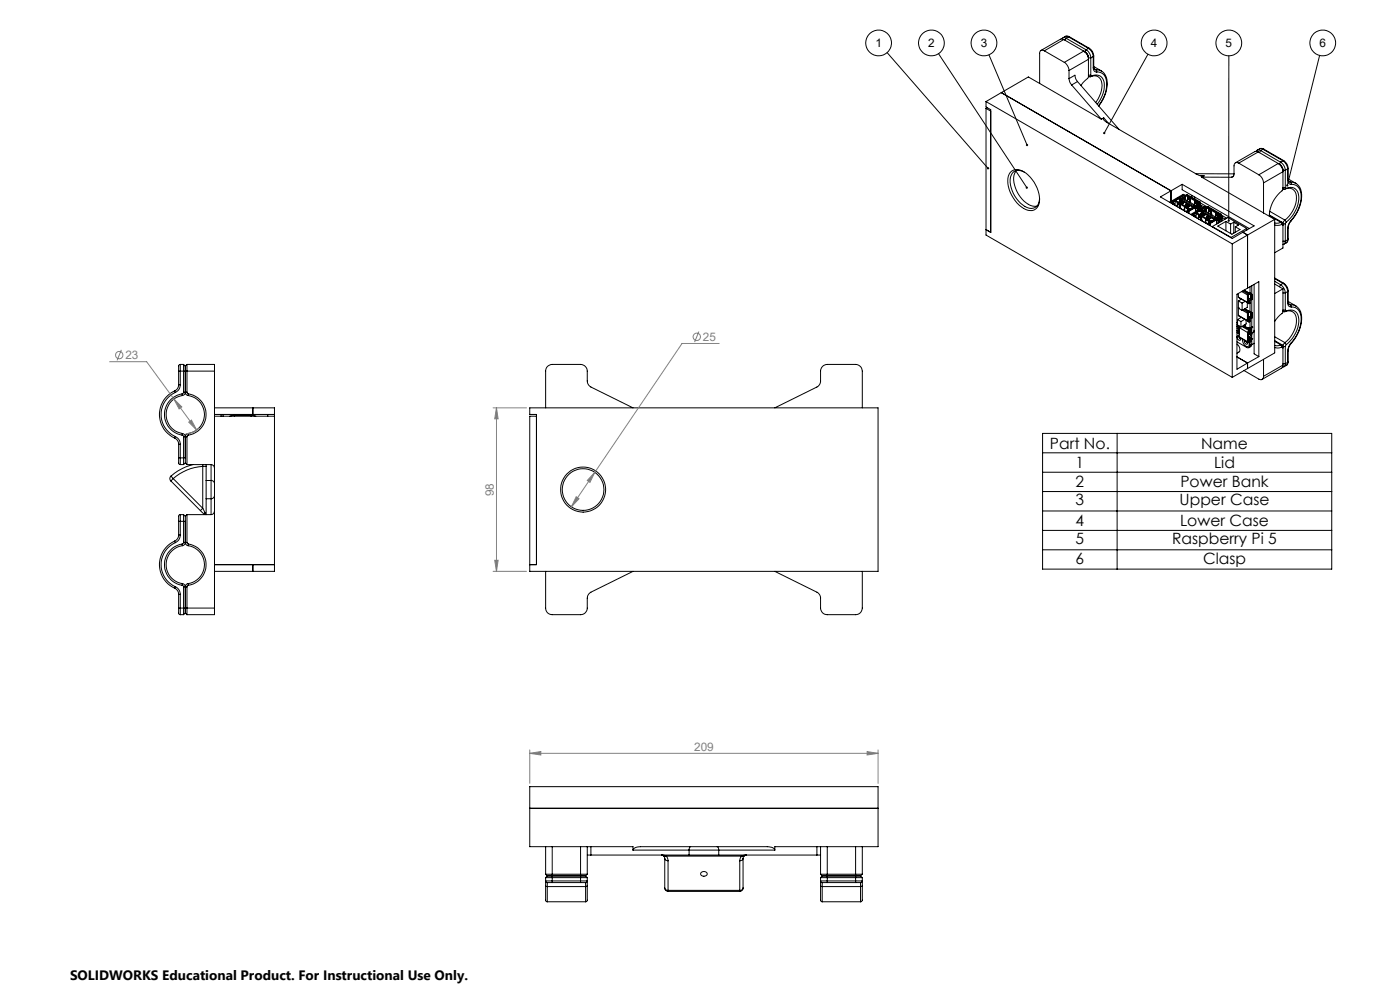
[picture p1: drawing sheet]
<svg xmlns="http://www.w3.org/2000/svg" width="420mm" height="297mm" viewBox="0 0 420 297" stroke-linecap="round" stroke-linejoin="round" font-family="sans-serif">
<defs><g id="words">
<g font-size="4.7">
<text x="315" y="134.5">Part No.</text>
<text x="360.3" y="134.5">Name</text>
<text x="322.7" y="140.3">1</text>
<text x="364.2" y="140.3">Lid</text>
<text x="322.7" y="146.1">2</text>
<text x="354.1" y="146.1">Power Bank</text>
<text x="322.7" y="151.5">3</text>
<text x="353.9" y="151.5">Upper Case</text>
<text x="322.7" y="157.7">4</text>
<text x="354" y="157.7">Lower Case</text>
<text x="322.7" y="163.1">5</text>
<text x="351.7" y="163.1">Raspberry Pi 5</text>
<text x="322.7" y="168.9">6</text>
<text x="360.9" y="168.9">Clasp</text>
</g>
<text font-size="4.1" x="21" y="293.7">SOLIDWORKS Educational Product. For Instructional Use Only.</text>
<g font-size="3.5">
<text x="262.6" y="14">1</text>
<text x="278.5" y="14">2</text>
<text x="294.2" y="14">3</text>
<text x="345.3" y="14">4</text>
<text x="367.7" y="14">5</text>
<text x="395.9" y="14">6</text>
</g>
<g font-size="3.5" fill="#808080">
<text x="37.6" y="107.6">23</text>
<text x="210.9" y="102.1">25</text>
<text x="148.2" y="148.7" transform="rotate(-90 148.2 148.7)">98</text>
<text x="208.3" y="225">209</text>
</g>
</g></defs>
<g fill="none" stroke="#000" stroke-width=".3">
<path d="M266.1 15.8l30.3 34.6M281.6 16.1l26.4 40.1M296.7 16.4l11.4 27.1M313.3 15.2a.85 .85 0 0 0-1-.1 .85 .85 0 0 0-.4 .9v9M313.3 15.2l6 3.5M319.1 11.8l-1-.1-5.8 3.4M319.1 11.8l-5.8 3.4M319.1 11.8l6 3.5M319.3 18.7a3.2 3.2 0 0 1 1.4 2.4M319.5 10.9l1.3 .1M319.5 10.9l1 .1M319.5 10.9l-.7 .5"/>
<path d="M319.8 11.5l-.7-.2-.5 .4M319.8 11.5l6 3.4M319.8 11.5l-.3 .6M320.5 11l-.7 .5M320.5 11l6 3.5M320.8 11h-.3M320.8 11l6 3.5M325.1 15.3a2.97 2.97 0 0 1 1.4 2.5l-5.8 3.3M325.1 15.3l-5.8 3.4M325.1 15.3l.4 .2M325.5 15.5a2.23 2.23 0 0 1 1 1.9M325.8 14.9a2.97 2.97 0 0 1 1.4 2.5"/>
<path d="M325.8 14.9l-.3 .6M326.5 14.5a3.1 3.1 0 0 1 1.5 2.5M326.5 17.4v5.7l-2.2 2.5M326.5 14.5h.3M326.5 17.4h.7M326.5 14.5l-.7 .4M326.8 14.5l1 1.1 .3 1.2M327.2 17.4v5.1M328 17l-.8 .4M328 17v3.3M328.1 16.8l-.1 .2M328.1 16.8v3.3"/>
<path d="M328.1 19.9l2.3 1.4M344.4 16.3l-13.1 23.6M368.7 16.7l-.1 49.4M395.9 16.6l-9.7 39M295.8 30.4v1.7l1.4 .8v36.7l-1.4-.8M295.8 32.5v37.9l73.9 42.7M295.8 32.5l1.4 .8M295.8 30.4l73.9 42.7M296.2 32.3l-.4 .2M300.4 27.8l50.9 29.4v3.2M300.4 27.8l-4.6 2.6M311.9 25l-3.4-1.9-8.1 4.7"/>
<path d="M311.9 25l18.5 10.7M320.7 23.6l.2 .9 .6 1M320.7 23.6l1.8-1.1 .2 1 .6 .9M320.7 21.1v2.5M321.5 25.5l8.9 10.2M323.3 24.4l-1.8 1.1M323.3 24.4l12.4 14.4M326.5 22.9l.2 .1M327.2 23a2.39 2.39 0 0 1 2.5 .2 2.39 2.39 0 0 1 .9 2.4l-.4 2.4-1.5 2.7M327.2 22.5l.4 .3M327.2 22.5h-.7a.44 .44 0 0 0 .7 .5M327.6 22.8a2.69 2.69 0 0 1 2.9 .3 2.69 2.69 0 0 1 .8 2.9l-.6 2.5-1.5 2.8"/>
<path d="M327.6 22.8l-.4 .2M328 20.3a1.06 1.06 0 0 0 1 1.3M328.1 20.1l.2 .6 .5 .2M328.1 20.1l-.1 .2M328.2 20.6l.6 .3M328.8 20.9l.2 .7M328.8 20.9l1.6 .4M329 21.6a3 3 0 0 1 3 3.6 11 11 0 0 1-2.4 6.5M330.4 21.3a4.5 4.5 0 0 1 1.7 4.9l-.8 2.7-1.7 2.9M331.1 35.3a.81 .81 0 0 0 .7 1.2l27.1 15.7 1.5 .5h.8M331.1 35.3l-.7 .4M331.1 35.3l1.5 1.7"/>
<path d="M303.1 51.7a3.3 3.3 0 0 1 4.7 .2 10 10 0 0 1 3.9 9.3 2.78 2.78 0 0 1-4.6 1.3 10.1 10.1 0 0 1-4.6-9.7zM304.9 51.1a5.1 5.1 0 0 0-.2 5.4 7.6 7.6 0 0 0 5.7 5.3h.7M307.3 51.6a2.61 2.61 0 0 0-2.9-.3 2.61 2.61 0 0 0-1.4 2.5 9.2 9.2 0 0 0 5.8 8.6 2.54 2.54 0 0 0 3.1-2.9M353.6 59.5l4.5 2.6-1 .5M353.6 59.5l-.9 .6M353.7 59.5h.1M354.2 59.7h.1M354.3 59.7l-.2 .1M354.3 59.7h.1M354.3 59.7v.2M354.5 59.6l-.2 .3-.1-.2M354.5 59.6l3.6 2.1"/>
<path d="M354.5 59.6l.4-.2 3.5 2.1M354.6 55.2l-6.5 3.8 21.6 12.5 3.2-1.9M354.6 55.2l21.6 12.5-3.3 1.9M354.6 55.2v1.7l20.2 11.6M355 59.3h.1M355 59.3l-.7 .4M355.1 59.2l-.1 .1M355.1 59.2v.3M355.1 59.2l-.1 .3v-.2M355.2 58.4l.1 .2M355.2 58.4l-.2-.2-4.1 2.4M355.2 58.4l-4.1 2.3"/>
<path d="M355.3 58.6h.4M355.3 58.6l.2 .1M355.3 58.6l-1.6 .9M355.5 58.7h.1M355.5 58.7v1.1M355.6 58.7v1.1M355.7 58.6l-.1 .1M355.7 58.6l4 2.3M355.9 58.4l-.2 .2M355.9 58.4l.3-.1 3.8 2.3M355.9 58.4l4 2.3M356.3 59.2l-.1 .9 .2-.5"/>
<path d="M356.3 59.7h.1M356.3 59.5h.2M356.4 59.1l.6 .4 .2 1.2M356.4 59.1l-.1 .1M356.4 59.3l.6 .3M356.4 59.1l-.1 .8M356.5 59.5l.5 .3M356.6 59.5l-.2 .1M356.6 59.5l.4 .3M356.9 59.7v.2M356.9 59.9l-.1 .6M356.9 59.9h.1"/>
<path d="M357 59.8v.1M357 59.9h.1M357 59.9l-.1 .7M357.6 58.6v.6M358.4 59.1v.6M358.7 52.1h11.5M360.2 52.7h1M360.5 53.1l21.9 12.7M360.5 53.1h8.9M361.2 52.7l-.7 .4M370.1 52.8l-.7 .3M370.2 52.1a.81 .81 0 0 1-.8 1"/>
<path d="M371.6 48.9a.86 .86 0 0 0-1-.1 .86 .86 0 0 0-.4 .9v2.4M371.6 48.9l6 3.5M377.5 45.5l-.6-.2-.5 .1-5.8 3.4M377.5 45.5l-5.9 3.4M377.5 45.5l6 3.5M377.6 52.4a3.1 3.1 0 0 1 1.5 2.4M377.9 44.6l.6-.1 .6 .2M377.9 44.6l.4-.1 .6 .2M377.9 44.6l-.7 .4M378.2 45.1l-.8-.2-.5 .4M378.2 45.1l6 3.5M378.2 45.1l-.4 .7"/>
<path d="M378.9 44.7l6 3.5M378.9 44.7l-.7 .4M379.1 54.8v9M379.1 44.7h-.2M379.1 44.7l6 3.5M383.5 49a3.2 3.2 0 0 1 1.4 2.5l-5.8 3.3M383.5 49l-5.9 3.4M383.5 49l.3 .2M383.8 49.2a2.33 2.33 0 0 1 1.1 1.8M384.2 48.6a3.1 3.1 0 0 1 1.4 2.4M384.2 48.6l-.4 .6M384.9 48.2a3.2 3.2 0 0 1 1.4 2.4"/>
<path d="M384.9 51l-.1 5.8a12.1 12.1 0 0 0-4 8M384.9 56.5l.2 .2M384.9 51h.7M384.9 48.2l-.7 .4M385.1 48.2l1.1 1.1 .2 1.1M385.1 48.2h-.2M385.5 56.7a2.39 2.39 0 0 1 2.6 .2 2.39 2.39 0 0 1 .8 2.4 9 9 0 0 1-3.4 6.7M385.6 56.2l.3 .2M385.6 56.2h-.7a.4 .4 0 0 0 .1 .4 .4 .4 0 0 0 .5 .1M385.6 51v5.2M385.9 56.4a2.53 2.53 0 0 1 3.7 2.5 9.8 9.8 0 0 1-3.7 7.6M385.9 56.4l-.4 .3"/>
<path d="M386.3 54a1.06 1.06 0 0 0 1.1 1.2M386.3 50.6l-.7 .4M386.3 50.6v3.4M386.4 53.8l.2 .6 .5 .2M386.4 50.4l-.1 .2M386.4 53.8l-.1 .2M386.4 50.4v3.4M386.4 53.6l2.4 1.4M386.5 54.3l.6 .3M387.1 54.6a3.3 3.3 0 0 1 3.4 3.6 11.6 11.6 0 0 1-3.1 8M387.1 54.6l.3 .6M387.4 55.2a3.1 3.1 0 0 1 2.9 3.7 11.4 11.4 0 0 1-2.9 7.1"/>
<path d="M351.9 61.2h.1M352 61h.1M352 61l-.2 .1M352 61v.2M352.1 61h-.1M352.1 61v.3M352.1 61l-.1 .2M352.5 60.2v.1M352.5 60.3v1.2M352.5 60.3l4.3 2.5M352.5 60.2l-1.1 .7M352.7 60.1l-.2 .1"/>
<path d="M352.7 60.1l4.4 2.5M353.2 61l.2-.1 .7 .6 .1 1M353.2 61l-.1 .9 .5-.6M353.3 60.9v.1M353.3 61h-.1M353.3 61v.6M353.5 61.3h.1M353.6 61.3h.1M353.6 61.3l.2 .2M353.6 61.1v.2M353.7 61.3h-.1M353.7 61.3l.2 .2"/>
<path d="M353.8 60.3h.1M353.8 60.3l.2 .2M353.8 60.3l.7 .3M353.8 61.5l.1 .3M353.8 61.5h.1M353.9 61.5l.1 .3M353.9 61.8l-.1 .5M353.9 61.8h.1M354 60.5l.7 .3M354 60.5l.5 .2M354 61.8l-.1 .5M354.2 60.1h.1"/>
<path d="M354.2 62l-.1 .5M354.2 60.1l-.4 .2M354.2 60.1l.6 .3M354.3 60.6v.1M354.4 60.7h.1M354.5 60.7l.4 .2M354.5 60.6l.3 .1M354.5 60.7v.1M354.5 60.7h.1M354.8 60.7l.1 .1M354.8 60.4l.3 .1M354.8 60.4l-.3 .2"/>
<path d="M354.9 60.8v.1M355.1 60.5l-.3 .2M355.1 60.5l.1 .1M355.2 60.6l-.3 .2M355.2 60.6l-.3 .3M355.3 62.3l.1-.2 .7 .4 .2 .6M355.3 62.3l-.1 .8M355.4 62.9v.3M355.4 63.2h.1M355.4 62.1v.1M355.4 62.2l-.1 .1M355.4 62.2v.9"/>
<path d="M355.6 61.2l.7 .7M355.6 61.2l.2 .1M355.7 61.4l.8 .6M355.8 61.3l.2 .1M355.8 61.5h-.1M356 61.4l.5 .5M356.2 61.1l.1 .1M356.2 61.1l-.4 .2M356.2 61.1l-.6 .1M356.3 61.2l-.3 .2M356.3 61.2l.6 .5M356.5 63.6v.1"/>
<path d="M356.5 63.7h-.2M356.5 63.7l-.1 .1M356.5 61.9v.1M356.6 63.5l-.1 .3M356.6 63.5l.1 .1M356.7 63.6h-.2M356.7 63.6v.3M356.9 61.7h.1M356.9 61.7l-.4 .3M356.9 61.7l-.4 .2M356.9 60.4l.3 .2M357 60.1h.1"/>
<path d="M357.1 62.6l-.1 .1M358.1 61.7v.4M358.2 64.8h.1M358.2 64.8l3.6 2M358.3 64.7h.1M358.3 64.7l-.2 .1M358.4 60.4h.1M358.4 60.4l-.1 1 .4-.6M358.4 61.5l-.3 .2M358.4 61.5l.3 .2M358.5 60.9v.1M358.5 60.4l.7 .3v.7l-.1-.1"/>
<path d="M358.5 64.6l-.2 .1M358.5 60.7l.1 .1M358.5 64.6v.3M358.5 64.6l-.2 .3v-.2M358.5 60.5l.7 .4M358.5 60.4l-.1 .7M358.7 60.7l.1 .1M358.7 62.3l-.1 .3M358.7 60.8l.3 .2M358.7 62.3h.1M358.8 62.3l-.2 .1 .1 1M358.8 62.3h.1"/>
<path d="M358.8 60.8l.3 .2M358.8 62.3l-.1 .8M358.8 64v1.2M358.8 64l4.3 2.5M358.9 63.9l-.1 .1M358.9 63.9l-1.2 .7M359 63.7l-.1 .2M359 63.7l4.4 2.7M359 61l.1 .1M359 61h.1M359.1 61.1l-.2 .5M359.1 61.1h.1"/>
<path d="M359.1 61l.1 .1M359.2 61.1l-.1 .4M359.2 61.1h.1M359.2 62.8h.2M359.3 62.5v.1M359.3 62.6h.1M359.3 62.6l.1 .2M359.4 62.4v.4M359.5 61.9h.1M359.5 61.9l-.7 .4M359.5 61.9l-.4 1.2M359.6 64.7l.1-.1 .7 .4 .1 1.2"/>
<path d="M359.6 64.7l-.1 .8M359.7 61.8l-.2 .1M359.7 64.6h.1M359.7 61.8l-.1 1.1M359.7 61.8l-.2 1.2M359.7 64.6l-.1 .1M359.7 64.6l-.1 .6M359.7 61.1h.1M359.7 60.9v.2M359.8 61l.3 .2M359.8 64.9h.2M359.8 61l-.1 .1"/>
<path d="M359.9 60.7l-.2 .2M359.9 61.1l-4.2 2.3M359.9 64.9l-.2 .1-.2 .5M359.9 64.9h.1M359.9 61.1l.2 .1M359.9 64.9l.3 .2M359.9 61.1l-4.1 2.3M359.9 63.2l4.5 2.5v-.4M359.9 63.2l4.4 2.6M359.9 63.2l-.9 .5M360 60.7l-.2 .3M360 64.7v.2"/>
<path d="M360 60.6l-.1 .1M360 60.7l6.2 3.6M360 60.7h.1M360 60.6v.1M360 61.4v1.2M360 64.9l.3 .2M360.1 61.2h.1M360.1 61.9h.1M360.1 61.6l.2 .2M360.1 61.2l-4.1 2.4M360.1 61.2l-4 2.4M360.2 64h.1"/>
<path d="M360.2 64l.2 .2M360.2 64l.6 .2M360.2 65.1l.1 .3M360.2 65.1h.1M360.3 65.1l.1 .3M360.3 65.4l-.1 .5M360.3 65.4h.1M360.3 61.8l-.2 .1M360.3 61.8v.7M360.4 64.2l.7 .3M360.4 64.2l.4 .2M360.4 65.4l-.2 .6"/>
<path d="M360.5 63.8h.1M360.5 65.7v.4M360.5 63.8l-.3 .2M360.5 63.8l.7 .2M360.6 63.4h-.2M360.6 63.4h.1M360.6 64.3h.1M360.6 63.4v.1M360.7 64.3v.1M360.8 64.4l.3 .1M360.8 64.2l.3 .2M360.8 64.4l.1 .1"/>
<path d="M360.8 64.4h.1M360.9 63.3l3.5 2M360.9 63.3l-.3 .2v-.1M360.9 63.3l.3-.2 3.6 2M361 64.4l.1 .1M361.1 64.4h.1M361.1 64.5l.1 .1M361.1 62l-1-.6v1.2M361.2 64l.3 .2M361.2 64l-.4 .2M361.2 64.4v.2M361.3 63h.1"/>
<path d="M361.3 63l-.7 .4M361.5 64.2l-.4 .2M361.5 64.2l.1 .1M361.5 62.9l-.2 .1M361.5 62.9v.3M361.5 62.9l-.1 .2-.1-.1M361.5 62.1l.2 .2M361.5 62.1l-.2-.2-4.1 2.4M361.5 62.1l-4.1 2.3M361.6 64.3l-.4 .1M361.6 64.3l-.4 .3M361.7 65.9l.8 .3 .1 .6"/>
<path d="M361.7 62.3h.4M361.7 65.9l-.1 .9M361.7 62.3h.1M361.7 62.3l-1.7 .9M361.8 65.8v.1M361.8 66.8l-.1 .1M361.8 66.8v.1M361.8 65.9l-.1 .9v-.2M361.8 65.9h-.1M361.8 62.3h.1M361.8 62.3v1.1M361.9 62.3h.2"/>
<path d="M361.9 62.3v1.2M362 64.9l.7 .6M362 64.9l.1 .1M362.1 62.3l.4-.3 3.8 2.3M362.1 65l.8 .6M362.1 62.3l4 2.3M362.1 65l.2 .1M362.2 65.1l-.1 .1M362.3 65.1l.5 .4M362.5 64.8l.2 .1M362.5 64.8l-.5 .1M362.5 64.8l-.4 .2"/>
<path d="M362.7 62.8l-.2 1 .4-.6M362.7 64.9l-.4 .2M362.7 64.9l.5 .4M362.7 63.4h.1M362.7 63.1l.1 .1M362.7 62.8l.7 .3 .1 1.3M362.7 62.8h.1M362.7 62.9l.7 .4M362.8 62.8l-.2 .8M362.8 67.3h.1M362.8 67.3l-.1 .1M362.8 67.3v.2"/>
<path d="M362.8 65.5h.1M362.9 63.2h.1M362.9 65.5v.1M362.9 63.2l.3 .2M363 67.2l-.2 .1M363 67.2v.4M363 67.2l-.1 .3M363 63.2l.3 .2M363.2 65.3l-.4 .2M363.2 65.3v.1M363.2 63.4l.1 .1M363.2 65.4l-.3 .2"/>
<path d="M363.2 65.4l-.3 .1M363.2 65.4h.1M363.2 64.1l.3 .2M363.2 63.4h.1M363.3 63.5l.1 .1M363.3 63.4l-.1 .8 .1-.7M363.3 63.7l.2 .1M363.7 67.9l5.6 3.3M363.7 67.9l4.7-2.7 5.6 3.3M363.7 67.9v.1M364.3 65.8h.1M364.8 64h.1"/>
<path d="M364.8 65.1l-.4 .2M364.8 65.1l.2 .3M364.8 64l-.2 1 .3-.6M364.8 64.6h.1M364.8 64.4h.1M364.8 64l.7 .4 .1 .6h-.2M364.8 64.1l.7 .4M364.9 64l-.1 .8M364.9 64.4l.5 .2M365 64.4h.1M365.1 64.4h.1M365.1 66h-.2l.2 1.1"/>
<path d="M365.1 66h.1M365.1 66l-.1 .3M365.1 66l-.1 .8M365.1 64.4l.3 .2M365.4 64.6v.1M365.4 64.6h.1M365.4 64.7l-.1 .5M365.4 64.7l.1 .1M365.4 64.6l.1 .2M365.5 64.8l-.1 .4M365.5 64.8h.1M365.6 66.4h.2"/>
<path d="M365.7 66.2v.1M365.7 66.3h.1M365.7 66.3l.1 .1M365.7 66l.1 .4M365.7 66.3h-.1M365.8 65.6h.1M365.8 65.6l-.7 .4M365.8 65.6l-.4 1.3M366 65.5l-.2 .1M366 65.5l-.1 1.1M366 65.5l-.2 1.2M366.1 64.7h.1"/>
<path d="M366.1 64.6v.1M366.1 64.7l.1 .1M366.1 64.7l-4 2.4M366.2 64.7l.2 .1M366.2 64.7h-.1M366.2 64.3l-.1 .3M366.2 64.8l.3 .1M366.2 64.8l-4 2.3M366.3 64.4l-.1 .3M366.3 64.3v.1M366.3 64.3h-.1M366.3 64.4l1.7 1"/>
<path d="M366.4 64.2l-.1 .2M366.4 65v1.4M366.4 64.8h.1M366.4 65.5h.1M366.4 65.3l.2 .1M366.5 64.9l-.1 1.4M366.5 64.9l-4.1 2.3M366.6 65.4v.8M366.6 65.4l-.2 .1M367.5 65.7l-1-.7-4 2.3M367.8 66.4l-2.5 1.4 4.3 2.4 2.4-1.4-1.4-.8M367.8 66.4l1.4 .8"/>
<path d="M367.8 66.4v2.8M369.2 67.2v2.8M369.3 71.2v.1M369.7 73.1v40M370.1 66.6l1.4 .8-.9 .6M370.1 66.6l-.9 .6M370.1 66.6v3.3M370.6 68v1.6M372.9 69.6l1.4 .8v16M374 68.9h.1M374 68.5l-4.7 2.7M374 68.5v.4"/>
<path d="M380.8 64.2l.1 .7M380.8 64.4l3.9 2.2M380.9 64.7l3.4 1.9M380.9 63.3l4.6 2.7M382.4 65.8v40l-12.7 7.3M382.4 65.8l-12.7 7.3M384.3 66.6l-1.3 .3-.6-.1M384.3 66.6a.43 .43 0 0 1 .6 .5M384.3 66.6l.3 .7M384.6 67.3l-1.3 .3-.9-.2M384.6 67.3l.3 .2M384.9 67.1h.7"/>
<path d="M384.9 72.3h.7M384.9 67.1v7.2l-2.5 1.4M385.5 66l-.6 1.1M385.5 66l.4 .5M385.6 72.3l-.3 .8-.4 .2M385.6 67.1v5.2M385.9 72.8l-.7 .4M385.9 66.5l-.3 .6M386.3 71.9l-.4 .9M386.3 68.5v3.4M386.3 71.9l-.7 .4M386.4 71.6l-.1 .7-.4 .5"/>
<path d="M386.4 68.3l-.1 .2M386.4 71.6l-.1 .3M386.4 68.3v3.3M387.4 66.2l-.7 1.1-.3 1M387.4 66a3.9 3.9 0 0 0-1.1 2.5M387.4 66v.2M371.1 97.2l.2 .1M371.1 96.8h.2M371.1 97.7l.3-.2 .5 .4M371.1 97.8l.6 .4M371.1 98.3l.6 .4M371.1 99.1l.3-.1 .4 .2"/>
<path d="M371.1 99.2l.6 .4M371.1 99.7l.6 .3M371.3 95.8v1.6l1 .6M371.3 95.8l1 .6M371.3 96.6l-.2 .1M371.5 89l2.8 1.7M371.5 92.2v.1M371.5 94.5l2.8 1.7M371.5 92.3h.1M371.5 92.4l1.1 .6M371.5 87.9v1.1M371.5 90.2v4.3"/>
<path d="M371.5 90.2l1.1 .6M371.5 89l2.7 1.6M371.5 94.5l2.7 1.6M371.7 98.2v.5M371.7 99.6v.4M371.8 98.2l2.5 1.5M371.8 98.2v2.7M371.8 99.5l-.1 .1M371.8 98.1l-.1 .1M371.8 98.6l-.1 .1M371.9 97.8l-.1 .4M372.3 96.4v1.6"/>
<path d="M372.4 95.1l-1.1 .7M372.4 89.7l-.9 .5M372.5 87.4l1.7 1M372.6 97.8l2.1 1.3M372.6 90.8v2.2M372.7 93l1.5 .8M372.9 87.2l1.5 .9M373 97.8h.1M373 97.8l.2 .1M373.1 92.8l1.3 .8M373.2 87l1.5 .9M373.2 87l1.7 .9"/>
<path d="M373.3 97.9h.1M373.3 97.4v.1M373.3 97.5h.1M373.3 97.9l1.1 .4-.2 .1M373.3 97.4h.1M373.3 97.9l.9 .5M373.4 97.5h.1M373.4 97.6h.1M373.4 97.5v.1M373.4 97.5l-.4 .3M373.4 97.6l-.3 .2M373.4 92.6l1.3 .7"/>
<path d="M373.4 95.7l-1.1 .7M373.5 92.5l1.4 .8M373.6 90.3l-1 .5M373.8 96v1.1l-1.5 .9M374.1 98.4h.1M374.2 98.4h.1M374.2 98.4h-.1M374.2 90.7v1.4l-1.6 .9M374.2 90.5l.1 .2M374.2 90.6l.2 .1M374.2 96l.1 .2M374.2 96.1l.2 .1"/>
<path d="M374.2 88.4v2.2M374.2 93.8v2.3M374.3 98.4h-.1M374.3 86.4l3.3-2v22.5M374.3 86.4l-3.2 1.8v22.5l3.2-1.9M374.3 88.5v2.2M374.3 94v2.2M374.3 88.5l.2 .2M374.3 94l.2 .2M374.3 88.4v.1M374.3 88.4l.2 .3M374.3 93.9v.1"/>
<path d="M374.3 93.9l.2 .3M374.3 99.7v2.7M374.4 88.2h.3M374.4 88.1h.1M374.4 88.1l-.2 .3M374.4 88.2l-.1 .2M374.4 90.7h.1M374.4 90.7l.3 .3M374.4 93.7h.3M374.4 93.6h.1M374.4 93.6l-.2 .2M374.4 93.7l-.1 .2"/>
<path d="M374.4 96.2h.1M374.4 96.2l.3 .3M374.4 88.1v.1M374.4 93.6v.1M374.4 99.6v1.9M374.4 99.6l.1 .1M374.5 90.7l.1 .1M374.5 96.1l.1 .1M374.5 88.7v2M374.5 94.2v2M374.5 90.7h-.2M374.5 96.2h-.2"/>
<path d="M374.5 89.3l.6 .4M374.5 90.2l.3 .2M374.5 89.4l.6 .3M374.5 90.3l.2 .1M374.5 94.8l.6 .3M374.5 95.7l.3 .1M374.5 94.9l.6 .3M374.5 95.7l.2 .2M374.5 100l.1 .1M374.5 99.7l.1 .1M374.5 99.7h.1M374.5 100h.1"/>
<path d="M374.6 99.3h.1M374.6 90.8l.1 .2M374.6 96.2l.1 .3M374.6 99.8h.1M374.6 99.8l-.1 .2M374.6 99.3l.3 .2M374.7 99.2h.1M374.7 99.2v.1M374.7 88v.2M374.7 88l-.2 .1M374.7 93.5v.2M374.7 93.5l-.2 .1"/>
<path d="M374.7 99.1l-.4 .6M374.7 98.2h.1M374.7 98.7h.1M374.7 99.3h-.1M374.7 98.7v.1M374.7 99.3l.3 .1M374.7 90.4l.2 .2M374.7 87.9h.1M374.7 87.9l-.3 .2M374.7 93.3h.1M374.7 93.3l-.3 .3M374.7 95.9h.1"/>
<path d="M374.7 90.4l-.2 .2M374.7 95.9l-.2 .1M374.8 87.9h.1M374.8 93.3h.1M374.8 95.9l.1 .1M374.8 90.4h-.1M374.8 95.8l-.1 .1M374.8 98.2l-.6 .2M374.8 98.7l-.1 .1M374.8 98.7l.5 .1M374.8 98.7l.2 .2M374.9 87.9h.1"/>
<path d="M374.9 88.1l.2 .1M374.9 90.4h-.1M374.9 93.3h.1M374.9 93.6l.2 .1M374.9 87.9l-.4 .2M374.9 93.3l-.4 .3M374.9 90.6l-.3 .2M374.9 90.6l.2 .1M374.9 96l-.3 .2M374.9 96l.2 .2M375 98.4h.1M375 99.5h-.1"/>
<path d="M375 99.2h.1M375 98.4v.1M375 98.5h.1M375 85.9v2M375 90.1v.6M375 90.8v2.6M375 95.6v2.8M375 98.6v.1M375 99v.5M375 99.1l.1 .1M375 87.9l-.3 .1M375 87.9l.1 .1"/>
<path d="M375 93.3l-.3 .2M375 93.3l.1 .1M375 98.9l.4 .1v2.9l-.7 .7M375 99l.3 .1M375 99l-.6 .6M375 98.5l-.3 .3M375 98.9l-.3 .2M375 98.5l-.3 .2M375 99.1h.1M375.1 99.2h.1M375.1 88l.1 .2M375.1 93.4l.1 .2"/>
<path d="M375.1 99.1h-.1M375.1 99.1h.1M375.1 88l-.4 .2M375.1 90.7l-.4 .3M375.1 90.7l-.1 .1M375.1 93.4l-.4 .3M375.1 96.2l-.4 .3M375.1 96.2l-.1 .1M375.1 98.9v.3M375.1 99l.2 .1M375.1 88.2l.3 .1M375.1 89.7l.3 .1"/>
<path d="M375.1 89.7h.1M375.1 93.7l.3 .1M375.1 95.2h.3M375.1 95.2h.1M375.1 88.2v1.5M375.1 93.7v1.5M375.1 89.7l-.3 .7M375.1 95.2l-.3 .6M375.2 89.7v.1M375.2 95.2l-.4 .7M375.2 89.8l-.3 .6M375.2 88.2h.1"/>
<path d="M375.2 88.2h.4v1.6h-.2M375.2 93.6h.1M375.2 93.6l.4 .1v1.6l-.2-.1M375.2 88.2h-.1M375.2 93.6l-.1 .1M375.3 99.1v2.8M375.4 88.3v1.5M375.4 93.8v1.4M375.4 88.3h.2M375.4 93.8h.2M375.4 98.1h.1M375.4 98.2h.1"/>
<path d="M375.4 98.1l-.4 .3M375.4 98.1v.1M375.4 98.2l-.4 .3M375.5 98h.1M375.5 98.1h.1M375.5 85.7v2.5M375.5 89.8v3.9M375.5 95.3v7.9M375.6 98l-.1 .1M376.2 99v.5M376.2 99.4l-.7 .4M376.2 85.2v20.8l1.4 .9"/>
<path d="M382.4 83.3l2.7 1.6M382.4 84.3l1.8 1M382.4 85.1l2.5 1.5M382.4 83.5l2.5 1.4M384.2 85.3a3.2 3.2 0 0 1 1.4 2.5M384.2 85.3l-.4 .6M384.9 84.9a3.1 3.1 0 0 1 1.4 2.5M384.9 86.6l-.1 7-2.4 2.7M384.9 93.3l.2 .1M384.9 87.8h.7M384.9 84.9l-.7 .4M384.9 86.6l-2.5 1.4"/>
<path d="M385.1 84.9l1.1 1.1 .2 1.2M385.1 84.9h-.2M385.5 93.4a2.39 2.39 0 0 1 2.6 .2 2.39 2.39 0 0 1 .8 2.5 9 9 0 0 1-3.4 6.6M385.6 93l.3 .2M385.6 93h-.7a.43 .43 0 0 0 .6 .4M385.6 87.8v5.2M385.9 93.2a2.55 2.55 0 0 1 3.7 2.5 9.8 9.8 0 0 1-3.7 7.6M385.9 93.2l-.4 .2M386.3 90.7a1.06 1.06 0 0 0 1.1 1.3M386.3 87.4v3.3M386.3 87.4l-.7 .4M386.4 90.5l.3 .7"/>
<path d="M386.4 87.2l-.1 .2M386.4 90.5l-.1 .2M386.4 87.2v3.3M386.4 90.3l2.4 1.4M386.5 91l.6 .3M386.7 91.3h.4M387.1 91.3l.3 .7M387.1 91.3l1.6 .4M387.4 92a3 3 0 0 1 2.9 3.6 11.4 11.4 0 0 1-2.9 7.2M388.7 91.7a4.5 4.5 0 0 1 1.7 4.9 12.7 12.7 0 0 1-3 6.3M52.4 117.2a7.8 7.8 0 0 0-4.6 7 7.8 7.8 0 0 0 4.6 7.1M52.4 117.2l.2 .4"/>
<path d="M52.6 117.6a7.3 7.3 0 0 0-4.3 6.6 7.3 7.3 0 0 0 4.3 6.6M53.6 115.3a1.97 1.97 0 0 1-1.2 1.9M53.6 115.3h.5M53.6 111.2h.5M53.6 111.2v4.1M54.1 115.3a2.42 2.42 0 0 1-1.5 2.3M54.1 109.2l-.5 .4v1.6M54.1 109.2v2M54.1 109.2h1M54.1 111.2v4.1M54.1 111.2h10.2M54.6 118a6.3 6.3 0 0 0-5.3 6.2 6.3 6.3 0 0 0 5.3 6.2"/>
<path d="M54.6 118l.1 .5M54.7 118.5a5.8 5.8 0 0 0-4.9 5.7 5.8 5.8 0 0 0 4.9 5.7M55.1 117.5l-.5 .5M55.1 109.2v8.3M55.1 117.5h1M55.1 109.2l.5 .5M55.6 117.5a.97 .97 0 0 1-.9 1M55.6 109.7v7.8M55.6 117.5a.91 .91 0 0 0 .8 1M56.1 117.5l.4 .5M56.1 109.2v8.3M56.1 109.2h8.2v2"/>
<path d="M56.1 109.2l-.5 .5M56.4 118.5a5.8 5.8 0 0 1 4.9 5.7 5.8 5.8 0 0 1-4.9 5.7M56.5 118a6.3 6.3 0 0 1 5.3 6.2 6.3 6.3 0 0 1-5.3 6.2M56.5 118l-.1 .5M64.3 111.2v71M371.1 102.4l2.8 1.7a.64 .64 0 0 0 .8 .1 .64 .64 0 0 0 .3-.7M371.1 103.1a1.67 1.67 0 0 1 .6 2.4l-.6 .4M371.1 107l3.2 1.8M371.1 101l.2 .6 .6 .4 .2-.2v-.5M371.6 100.7l.6 1M371.6 100.7l-.5 .3M371.6 100.7h.1"/>
<path d="M371.8 100.9l.1 .3 2.5 1.5M371.8 100.8l-.5-.1-.2 .3M371.8 100.9l2.5 1.5M371.8 100h-.1M372.8 101.7a1.85 1.85 0 0 0 1.6 2.2 .84 .84 0 0 0 .3-1.3M373.2 111.1l4.4 2.5a.88 .88 0 0 0 1 .1 .88 .88 0 0 0 .5-.9M373.3 102.3l.5 .8h.3l.2-.3M373.4 102.1l-.1 .2M373.6 102.1l-.3 .2M374.2 102.5l.1 .3M374.3 102.8l-.4-.5 .4 .5M374.3 108.8v1.7"/>
<path d="M374.3 102.4l.4 .2M374.4 102.4l.3 .1M374.4 101.3h.1M374.4 101.2h.1M374.4 101.3v.2M374.4 101.5v.9M374.5 101.2h.1M374.5 101.3l-.1 .3M374.5 101.2l-.1 .1M374.6 101.2h-.1M374.6 100.1h.1M374.6 100.1l.5 .3"/>
<path d="M374.6 100.9v.3M374.6 100.8l.4 .2 .1 .9M374.6 100.8v.1M374.7 101.1l-.1 .1M374.7 101.1l-.2 .1M374.7 100.9v.2M374.7 102.2h.1M374.8 101.7l-.4 .1M374.8 102.2l.2 .2M374.9 102.1l-.2 .2M375 101.4l.1 .1M375 102.4v1.1"/>
<path d="M375 101.9h.1M375 102.4l-.3 .1M375 102l-.3 .2M375.1 101.6h.1M375.1 101.7l-.3 .5M375.1 101.6v.1M375.1 100.1l.1 .3M375.1 101.7l.2 .2M375.1 101.8l-.1 .1M375.1 100.1h.1M375.1 100h.1M375.2 100.4h.1"/>
<path d="M375.2 100l-.1 .1M375.2 100.4h-.1M375.2 100l.2 .1M375.3 101.9l-.3 .5M375.4 100.1h.1M375.4 101.6h.1M375.4 101.7h.1M375.4 101.6v.1M375.5 101.7h-.1M375.5 101.5h.1M375.5 103.2l-.2 .6-.6 .4M375.5 103.2l-.5 .3"/>
<path d="M375.6 101.5l-.1 .1M376.2 102.9l-.7 .4M377.6 106.9l-3.3 1.9M379.1 107.7v5.1M382.4 102.1l2.3 1.3M382.4 100.9l3.1 1.8M382.4 102.3l1.9 1.1M384.3 103.4l-1.9 .2M384.3 103.4a.43 .43 0 0 1 .6 .5M384.3 103.4l.3 .6M384.6 104l-1.3 .3-.9-.1M384.6 104l.3 .3"/>
<path d="M384.9 109.4l-.4 .9-5.9 3.4M384.9 103.9h.7M384.9 109h.7M384.9 103.9v5.5M384.9 109.4l-5.8 3.4M385.5 102.7l-.6 1.2M385.5 102.7l.4 .6M385.6 109l-.3 .8-.5 .2M385.6 103.9v5.1M385.9 109.5l-.7 .4M385.9 103.3l-.3 .6M386.3 108.6l-.4 .9"/>
<path d="M386.3 105.3v3.3M386.3 108.6l-.7 .4M386.4 108.4l-.1 .6-.4 .5M386.4 105.1l-.1 .2M386.4 108.4l-.1 .2M386.4 105.1v3.3M387.4 102.9l-.7 1.1-.3 1.1M387.4 102.8a3.9 3.9 0 0 0-1.1 2.5M387.4 102.8v.1M52.4 131.3a1.97 1.97 0 0 1 1.2 1.8M52.6 130.8l-.2 .5M52.6 130.8a2.42 2.42 0 0 1 1.5 2.3"/>
<path d="M53.6 137.2h.5M53.6 133.1h.5M53.6 137.2v1.6l.5 .4M53.6 133.1v4.1M54.1 137.2v2M54.1 133.1v4.1M54.1 137.2h1.5M54.1 139.2h1M54.6 130.4l.5 .5M54.7 129.9a.97 .97 0 0 1 .9 1M54.7 129.9l-.1 .5M55.1 130.9v8.3"/>
<path d="M55.1 130.9h1M55.6 130.9v7.8M55.6 138.7l-.5 .5M55.6 138.7l.5 .5M56.1 139.2h7.2M56.1 130.9v8.3M56.4 129.9a.91 .91 0 0 0-.8 1M56.4 129.9l.1 .5M56.5 130.4l-.4 .5M57.9 139.2l-2.1 .7a15.2 15.2 0 0 0-4.5 2.8M60.8 139.8h1M60.8 139.8a14.8 14.8 0 0 0-8.8 3.6"/>
<path d="M60.8 139.8v12.5M60.9 139.2l-.1 .6M61.8 139.2v4.8M63.3 139.2a1.08 1.08 0 0 1 1 1.1M63.3 139.2v4.8M64.3 124.7h18M64.3 124.2h18M64.3 122.2h18v49h-18M66.3 124.2v.5M66.9 124.2v.5M70.3 124.5l-1.4 .2M70.3 124.5v.2"/>
<path d="M70.3 124.5h5M75.3 124.5l1.4 .2M75.3 124.5v.2M75.8 122.2v2.3M80.3 124.2v.5M160.9 124.7h-2v46.5h104.5v-49h-104.5v2h2v45h-2M163.7 122.2v-11a1.99 1.99 0 0 1 2-2h8.5a2.05 2.05 0 0 1 2 2v3a2.13 2.13 0 0 0 1.1 1.8l12.6 6.2M232.4 122.2l12.7-6.2a1.95 1.95 0 0 0 1.1-1.8v-3a2.05 2.05 0 0 1 2-2h8.5a2.05 2.05 0 0 1 2 2v11M312.8 129.9h86.7v40.7h-86.7zM312.8 135.7h86.7M335.1 129.9v40.7M51.3 144.1l8.8 8.9"/>
<path d="M51.3 142.7l.7 .7M51.3 142.7a.95 .95 0 0 0 0 1.4M52 143.4l-.7 .7M52 143.4l8.8 8.9M53.6 156.2h.5M53.6 156.2v4.1M54.1 154.2l-.5 .4v1.6M54.1 154.2v2M54.1 156.2v4.1M54.1 156.2h1.5M54.1 154.2h1M55.1 154.2v8.4"/>
<path d="M55.1 154.2l.5 .5M55.6 154.7v7.9M56.1 154.2h7.2M56.1 154.2v8.4M56.1 154.2l-.5 .5M60.1 153l1.2 1.2M60.8 152.3l.7 1.4M60.8 152.3l-.7 .7M61.5 153.7l.2 .5M61.5 153.7l-.1 .5M61.8 144v5.5M61.8 149.5v4.7"/>
<path d="M61.8 149.5h1.5M61.8 144h1.5M63.3 144a.97 .97 0 0 1 1 .9M63.3 144v5.5M63.3 149.5v4.7M64.3 153.1a1.09 1.09 0 0 1-1 1.1M64.3 148.6a1.03 1.03 0 0 1-1 .9M312.8 141.5h86.7M312.8 147.3h86.7M312.8 153.1h86.7M312.8 159h86.7M52.4 162.2a7.7 7.7 0 0 0-4.6 7 7.7 7.7 0 0 0 4.6 7.1"/>
<path d="M52.4 162.2l.2 .4M52.4 176.3a1.97 1.97 0 0 1 1.2 1.8M52.6 162.6a7.2 7.2 0 0 0-4.3 6.6 7.2 7.2 0 0 0 4.3 6.6M52.6 175.8l-.2 .5M52.6 175.8a2.52 2.52 0 0 1 1.5 2.3M53.6 160.3a1.97 1.97 0 0 1-1.2 1.9M53.6 160.3h.5M53.6 178.1h.5M53.6 178.1v4.1M54.1 160.3a2.42 2.42 0 0 1-1.5 2.3M54.1 178.1v4.1M54.6 163.1a6.2 6.2 0 0 0-5.3 6.1 6.2 6.2 0 0 0 5.3 6.2"/>
<path d="M54.6 175.4l.5 .5M54.6 163.1l.1 .4M54.7 163.5a5.7 5.7 0 0 0-4.9 5.7 5.7 5.7 0 0 0 4.9 5.7M54.7 174.9a1.04 1.04 0 0 1 .9 1M54.7 174.9l-.1 .5M55.1 162.6l-.5 .5M55.1 175.9v8.3M55.1 162.6h1M55.1 175.9h1M55.6 162.6a1.04 1.04 0 0 1-.9 .9M55.6 175.9v7.8M55.6 162.6a.96 .96 0 0 0 .8 .9"/>
<path d="M56.1 175.9v8.3M56.1 162.6l.4 .5M56.4 174.9a.96 .96 0 0 0-.8 1M56.4 163.5a5.7 5.7 0 0 1 4.9 5.7 5.7 5.7 0 0 1-4.9 5.7M56.4 174.9l.1 .5M56.5 175.4l-.4 .5M56.5 163.1a6.2 6.2 0 0 1 5.3 6.1 6.2 6.2 0 0 1-5.3 6.2M56.5 163.1l-.1 .4M64.3 169.2h18M75.8 169.2v2M163.7 171.2v11a1.93 1.93 0 0 0 2 2h8.5a1.99 1.99 0 0 0 2-2v-2.9a2.13 2.13 0 0 1 1.1-1.8l12.6-6.3M232.4 171.2l12.7 6.3a1.95 1.95 0 0 1 1.1 1.8v2.9a1.99 1.99 0 0 0 2 2h8.5a1.99 1.99 0 0 0 2-2v-11"/>
<path d="M312.8 164.8h86.7M53.6 182.2v1.6l.5 .4M53.6 182.2h.5M54.1 182.2v2M54.1 184.2h1M54.1 182.2h10.2M55.6 183.7l-.5 .5M55.6 183.7l.5 .5M64.3 182.2v2h-8.2M158.9 242.2h104.5M163.7 253.7h2M163.7 253.7h-4.8v-17.9h104.5v17.9h-4.7"/>
<path d="M163.7 253.7v8.3M165.7 253.7v10.3M165.7 253.7h8.5M174.2 253.7h2M174.2 253.7v10.3M176.2 256.3h1.1M176.2 253.7h1.1M176.2 253.7v8.3M177.3 253.7h12.6v1.1M177.3 253.7v2.6M177.3 256.3h29.4M189.9 254.8a2.03 2.03 0 0 1 2.3-1.1h38a2.06 2.06 0 0 1 2.2 1.1"/>
<path d="M189.9 254.8h16.8M199.1 256.6l-.7-.3 1.4 .3M199.1 256.6h.7M199.1 256.6l.3 .7M199.4 257.3a.88 .88 0 0 0 1 .7M199.4 257.3v8.8M199.8 256.6l.5 .6 .1 .8M199.8 256.6h22.7M200.4 258v8.8M206.7 254.8h8.9M206.7 256.3h8.9M206.7 254.8v1.5"/>
<path d="M207.2 253.7l-.4 .5-.1 .6M215.2 253.7l.3 .5 .1 .6M215.6 254.8h16.8M215.6 256.3h29.5M215.6 254.8v1.5M221.9 258v8.8M222.5 256.6h.7M222.5 256.6l1.4-.3-.7 .3M222.5 256.6l-.4 .6-.2 .8M222.9 257.3a.88 .88 0 0 1-1 .7M222.9 257.3v8.8M223.2 256.6l-.3 .7"/>
<path d="M245.1 256.3h1.1M245.1 253.7h1.1M245.1 253.7h-12.7v1.1M245.1 253.7v2.6M246.2 253.7h2M246.2 253.7v8.3M248.2 253.7v10.3M248.2 253.7h8.5M256.7 253.7h2M256.7 253.7v10.3M258.7 253.7v8.3M163.7 265.5v4.4l.5 .4"/>
<path d="M163.7 264h2M163.7 264l.5 .5M163.7 263h12.5M163.7 265.5l.5 .2M163.7 264v1.5M163.7 262h12.5M163.7 263v1M163.7 262l.5 .5M164.2 264.5h1.5M164.2 262.5h11.5M164.2 264.5v1.2M164.2 265.7v4.6"/>
<path d="M164.2 270.3h11.5M164.2 262.5l-.5 .5M164.2 265.7h11.5M165.7 264v.5M165.7 264h8.5M165.7 264.5h8.5M174.2 264h2M174.2 264.5h1.5M174.2 264v.5M175.7 264.5v1.2M175.7 265.7v4.6M175.7 262.5l.5 .5"/>
<path d="M176.2 265.5v4.4l-.5 .4M176.2 264l-.5 .5M176.2 265.5l-.5 .2M176.2 264v1.5M176.2 263v1M176.2 262l-.5 .5M199.4 266.1a1.02 1.02 0 0 0 1 1.1M199.4 266.1a.88 .88 0 0 0 1 .7M200.4 266.8v.4M200.4 267.2h21.5M200.4 266.8h21.5M210.4 261.5a.92 .92 0 0 1 1.2-.3 .92 .92 0 0 1 .4 1.1 .92 .92 0 0 1-1.2 .3 .92 .92 0 0 1-.4-1.1z"/>
<path d="M221.9 266.8v.4M222.9 266.1a1.02 1.02 0 0 1-1 1.1M222.9 266.1a.88 .88 0 0 1-1 .7M246.2 265.5v4.3l.5 .5M246.2 263h12.5M246.2 264h2M246.2 264l.5 .5M246.2 265.5l.5 .2M246.2 264v1.5M246.2 262h12.5M246.2 263v1M246.2 262l.5 .5"/>
<path d="M246.7 262.5h10M246.7 264.5h1.5M246.7 264.5v1.2M246.7 265.7v4.6M246.7 270.3h11.5M246.7 265.7h11.5M246.7 262.5l-.5 .5M248.2 264v.5M248.2 264h8.5M248.2 264.5h8.5M256.7 264v.5M256.7 264h2"/>
<path d="M256.7 264.5h1.5M256.7 262.5h1.5M258.2 264.5v1.2M258.2 265.7v4.6M258.2 262.5l.5 .5M258.7 265.5v4.3l-.5 .5M258.7 264l-.5 .5M258.7 265.5l-.5 .2M258.7 264v1.5M258.7 263v1M258.7 262l-.5 .5"/>
<circle cx="263.6" cy="12.9" r="3.9"/>
<circle cx="279.4" cy="12.9" r="3.9"/>
<circle cx="295.2" cy="12.9" r="3.9"/>
<circle cx="346.2" cy="12.9" r="3.9"/>
<circle cx="368.6" cy="12.9" r="3.9"/>
<circle cx="396.8" cy="12.9" r="3.9"/>
<circle cx="174.9" cy="146.7" r="6.7"/>
<circle cx="174.9" cy="146.7" r="6.2"/>
</g>
<g fill="none" stroke="#808080" stroke-width=".3">
<path d="M209.7 99.4l-1.3 3.1M32.9 108.4h11.1l8.2 11.2M36.4 104.8l-1.3 3.2M52.2 119.6l2.3 2.4-.8 .6zM52.2 119.6l6.8 9.3M215.8 102.9h-11.2l-26.2 38.7M56.6 126.5l.8-.6 1.6 3zM59.7 128.2l-2 1.4-2 .4M147.9 122.2h10M148.9 122.2l.5 3.3h-1zM148.9 122.2v49M172.9 148.9l.8 .6-2.3 2.4z"/>
<path d="M178.4 141.6l-7 10.3M178.4 141.6l-1.4 3-.8-.6zM147.9 171.2h10M148.4 167.9h1l-.5 3.3zM158.9 224.8v10M158.9 225.8h104.5M158.9 225.8l3.3-.6v1.1zM260.1 225.2l3.3 .6-3.3 .5zM263.4 224.8v10"/>
<circle cx="35.8" cy="106.4" r="1.09"/>
<circle cx="209" cy="101" r="1.11"/>
</g>
<path d="M296.2 50.2v.5h.5l-.3-.3 .3 .3-.1-.5zM307.8 56v.5h.4l-.2-.3 .3 .3-.1-.6zM307.9 43.2v.5l.4 .1-.2-.3 .2 .2 .1-.4zM331.1 39.6l-.2 .4 .2 .2 .2-.3-.2 .3a.33 .33 0 0 0 .5-.3 .33 .33 0 0 0-.5-.3zM368.4 65.9v.5l.2 .1v-.4l.2 .4 .1-.5zM386 55.3l-.2 .3 .3 .3 .1-.3-.1 .3a.34 .34 0 0 0 .4-.4 .34 .34 0 0 0-.5-.2z" fill="#000"/>
<g fill="#808080">
<path d="M172.9 148.9l-1.5 3 2.3-2.4zM178.4 141.6l-2.2 2.4 .8 .6zM56.6 126.5l2.4 2.4-1.6-3zM52.2 119.6l1.5 3 .8-.6zM158.9 225.8l3.3-.6v1.1zM260.1 225.2l3.3 .6-3.3 .5z"/>
<path d="M148.9 122.2l.5 3.3h-1zM148.4 167.9h1l-.5 3.3z"/>
</g>
<use href="#words"/>
</svg>
